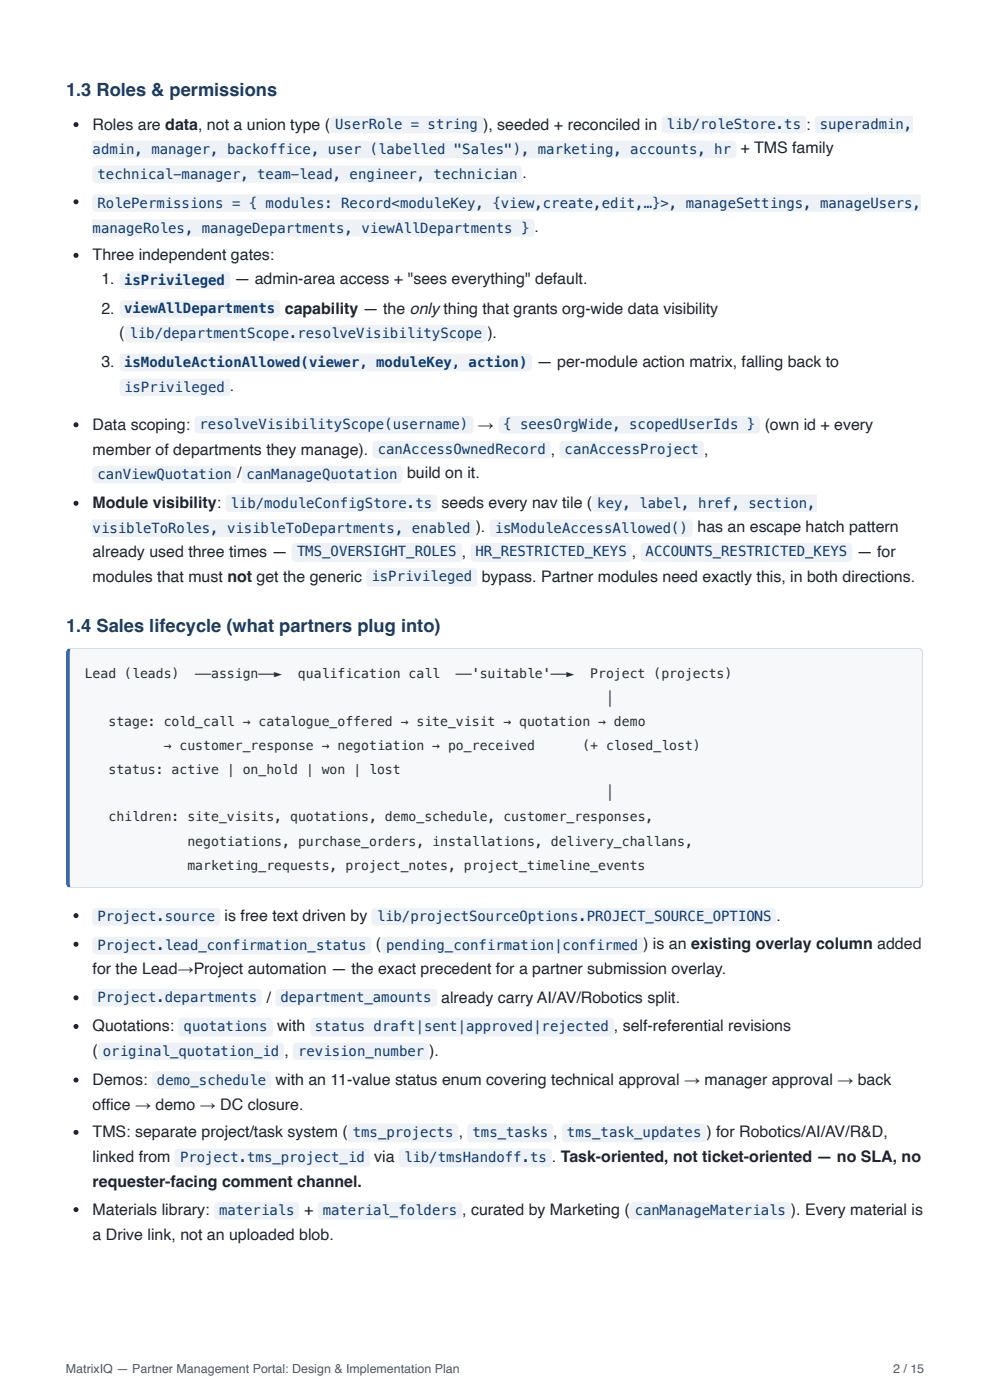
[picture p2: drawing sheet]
<svg xmlns="http://www.w3.org/2000/svg" width="210mm" height="297mm" viewBox="0 0 210 297" stroke-linecap="round" stroke-linejoin="round" font-family="sans-serif">
<defs><g id="words">
<g font-size="3.9" fill="#1e3a5f">
<text x="14" y="20.4">1.3 Roles &amp; permissions</text>
<text x="14" y="134.1">1.4 Sales lifecycle (what partners plug into)</text>
</g>
<g font-size="3.4" fill="#1f2430">
<text x="19.7" y="27.5">Roles are data, not a union type (</text>
<text x="102.6" y="27.5">), seeded + reconciled in</text>
<text x="171.2" y="27.5">:</text>
<text x="157.3" y="32.5">+ TMS family</text>
<text x="111" y="37.8">.</text>
<text x="113.5" y="49.2">.</text>
<text x="19.7" y="55.3">Three independent gates:</text>
<text x="21.5" y="60.3">1.</text>
<text x="49.8" y="60.3">— admin-area access + &quot;sees everything&quot; default.</text>
<text x="21.5" y="66.7">2.</text>
<text x="25.3" y="71.7">(</text>
<text x="60.5" y="66.7">capability — the only thing that grants org-wide data visibility</text>
<text x="103.5" y="71.7">).</text>
<text x="21.5" y="78.1">3.</text>
<text x="48.8" y="83.1">.</text>
<text x="114" y="78.1">— per-module action matrix, falling back to</text>
<text x="19.7" y="91.3">Data scoping:</text>
<text x="101.5" y="91.3">→</text>
<text x="162.4" y="91.3">(own id + every</text>
<text x="19.7" y="96.6">member of departments they manage).</text>
<text x="50.3" y="101.6">/</text>
<text x="86.4" y="101.6">build on it.</text>
<text x="116.9" y="96.6">,</text>
<text x="149.5" y="96.6">,</text>
<text x="19.7" y="107.9">Module visibility:</text>
<text x="93.8" y="107.9">seeds every nav tile (</text>
<text x="101" y="113">).</text>
<text x="148.1" y="113">has an escape hatch pattern</text>
<text x="19.7" y="118.3">already used three times —</text>
<text x="98" y="118.3">,</text>
<text x="134.2" y="118.3">,</text>
<text x="181.9" y="118.3">— for</text>
<text x="19.7" y="123.6">modules that must not get the generic</text>
<text x="102.3" y="123.6">bypass. Partner modules need exactly this, in both directions.</text>
<text x="47.7" y="195.5">is free text driven by</text>
<text x="164.9" y="195.5">.</text>
<text x="79.8" y="201.6">(</text>
<text x="136.6" y="201.6">) is an existing overlay column added</text>
<text x="19.7" y="206.9">for the Lead→Project automation — the exact precedent for a partner submission overlay.</text>
<text x="56.6" y="213">/</text>
<text x="93.7" y="213">already carry AI/AV/Robotics split.</text>
<text x="19.7" y="219.1">Quotations:</text>
<text x="58.8" y="219.1">with</text>
<text x="130.4" y="219.1">,</text>
<text x="132.2" y="219.1">self-referential revisions</text>
<text x="19.7" y="224.4">(</text>
<text x="60.4" y="224.4">,</text>
<text x="91.1" y="224.4">).</text>
<text x="19.7" y="230.5">Demos:</text>
<text x="58.5" y="230.5">with an 11-value status enum covering technical approval → manager approval → back</text>
<text x="19.7" y="235.7">offi ce → demo → DC closure.</text>
<text x="19.7" y="241.6">TMS: separate project/task system (</text>
<text x="97.4" y="241.6">,</text>
<text x="117.5" y="241.6">,</text>
<text x="150" y="241.6">) for Robotics/AI/AV/R&amp;D,</text>
<text x="19.7" y="246.9">linked from</text>
<text x="79.5" y="246.9">via</text>
<text x="117.2" y="246.9">.</text>
<text x="119.1" y="246.9">Task-oriented, not ticket-oriented — no SLA, no</text>
<text x="19.7" y="252.1">requester-facing comment channel.</text>
<text x="19.7" y="258">Materials library:</text>
<text x="64.6" y="258">+</text>
<text x="98.1" y="258">,</text>
<text x="100" y="258">curated by Marketing (</text>
<text x="168" y="258">). Every material is</text>
<text x="19.7" y="263.3">a Drive link, not an uploaded blob.</text>
</g>
<g font-size="3" fill="#0b3a6f">
<text x="71.2" y="27.4">UserRole = string</text>
<text x="141.6" y="27.4">lib/roleStore.ts</text>
<text x="174.1" y="27.4">superadmin,</text>
<text x="19.7" y="32.7">admin, manager, backoffice, user (labelled &quot;Sales&quot;), marketing, accounts, hr</text>
<text x="20.7" y="38">technical-manager, team-lead, engineer, technician</text>
<text x="20.7" y="44.1">RolePermissions = { modules: Record&lt;moduleKey, {view,create,edit,…}&gt;, manageSettings, manageUsers,</text>
<text x="19.7" y="49.4">manageRoles, manageDepartments, viewAllDepartments }</text>
<text x="26.4" y="60.5">isPrivileged</text>
<text x="26.4" y="66.6">viewAllDepartments</text>
<text x="27.5" y="71.9">lib/departmentScope.resolveVisibilityScope</text>
<text x="26.4" y="78">isModuleActionAllowed(viewer, moduleKey, action)</text>
<text x="26.4" y="83.3">isPrivileged</text>
<text x="42.4" y="91.2">resolveVisibilityScope(username)</text>
<text x="106.9" y="91.2">{ seesOrgWide, scopedUserIds }</text>
<text x="20.7" y="101.8">canViewQuotation</text>
<text x="52.3" y="101.8">canManageQuotation</text>
<text x="80.2" y="96.5">canAccessOwnedRecord</text>
<text x="119.9" y="96.5">canAccessProject</text>
<text x="49" y="107.9">lib/moduleConfigStore.ts</text>
<text x="126.8" y="107.9">key, label, href, section,</text>
<text x="19.7" y="113.2">visibleToRoles, visibleToDepartments, enabled</text>
<text x="105.1" y="113.2">isModuleAccessAllowed()</text>
<text x="63.1" y="118.2">TMS_OVERSIGHT_ROLES</text>
<text x="101" y="118.2">HR_RESTRICTED_KEYS</text>
<text x="137.1" y="118.2">ACCOUNTS_RESTRICTED_KEYS</text>
<text x="78.9" y="123.5">isPrivileged</text>
<text x="20.7" y="195.7">Project.source</text>
<text x="80" y="195.7">lib/projectSourceOptions.PROJECT_SOURCE_OPTIONS</text>
<text x="20.7" y="201.8">Project.lead_confirmation_status</text>
<text x="82" y="201.8">pending_confirmation|confirmed</text>
<text x="20.7" y="212.9">Project.departments</text>
<text x="59.6" y="212.9">department_amounts</text>
<text x="39" y="219">quotations</text>
<text x="66.9" y="219">status draft|sent|approved|rejected</text>
<text x="21.9" y="224.3">original_quotation_id</text>
<text x="63.3" y="224.3">revision_number</text>
<text x="33.3" y="230.4">demo_schedule</text>
<text x="74.9" y="241.5">tms_projects</text>
<text x="100.3" y="241.5">tms_tasks</text>
<text x="120.4" y="241.5">tms_task_updates</text>
<text x="38.2" y="246.8">Project.tms_project_id</text>
<text x="85.8" y="246.8">lib/tmsHandoff.ts</text>
<text x="46.5" y="258.1">materials</text>
<text x="68.5" y="258.1">material_folders</text>
<text x="134.8" y="258.1">canManageMaterials</text>
</g>
<g font-size="2.8" fill="#233">
<text x="18" y="143.9">Lead (leads)</text>
<text x="41.5" y="143.9">──assign──►</text>
<text x="63.3" y="143.9">qualification call</text>
<text x="96.8" y="143.9">──'suitable'──►</text>
<text x="125.3" y="143.9">Project (projects)</text>
<text x="128.7" y="149.2">│</text>
<text x="23" y="154.3">stage: cold_call → catalogue_offered → site_visit → quotation → demo</text>
<text x="34.8" y="159.3">→ customer_response → negotiation → po_received</text>
<text x="123.7" y="159.3">(+ closed_lost)</text>
<text x="23" y="164.3">status: active | on_hold | won | lost</text>
<text x="128.7" y="169.3">│</text>
<text x="23" y="174.4">children: site_visits, quotations, demo_schedule, customer_responses,</text>
<text x="39.8" y="179.7">negotiations, purchase_orders, installations, delivery_challans,</text>
<text x="39.8" y="184.7">marketing_requests, project_notes, project_timeline_events</text>
</g>
<g font-size="2.6" fill="#505864">
<text x="14" y="291.6">MatrixIQ — Partner Management Portal: Design &amp; Implementation Plan</text>
<text x="189.6" y="291.6">2 / 15</text>
</g>
</g></defs>
<path d="M14.7 137.9l.4-.2h179.9a.93 .93 0 0 1 .9 .9v49a.93 .93 0 0 1-.9 .9h-179.9a.83 .83 0 0 1-.7-.9v-49z" fill="#f6f8fa"/>
<g fill="#d8dee6">
<path d="M14 137.6h182.1v.7h-182.1z"/>
<path d="M14 187.9h182.1v.7h-182.1z"/>
<path d="M195.3 137.6h.8v51h-.8z"/>
</g>
<path d="M14 137.6h1.1v51h-1.1z" fill="#2563eb"/>
<circle cx="16.1" cy="26.5" r=".53" fill="#1f2430"/>
<g fill="#eef1f6">
<path d="M70.3 24.8l.6-.2h31a.79 .79 0 0 1 .8 .8v2.1a.79 .79 0 0 1-.8 .8h-31a.79 .79 0 0 1-.8-.8v-2.1z"/>
<path d="M140.7 24.8l.6-.2h29.1a.79 .79 0 0 1 .8 .8v2.1a.79 .79 0 0 1-.8 .8h-29.1a.79 .79 0 0 1-.8-.8v-2.1z"/>
<path d="M173.3 24.8l.5-.2h19.9v3.7h-19.9a.79 .79 0 0 1-.8-.8v-2.1z"/>
<path d="M19.5 29.9h136.1a.79 .79 0 0 1 .8 .8v2.1a.79 .79 0 0 1-.8 .8h-136.1z"/>
<path d="M19.8 35.4l.6-.2h89.7a.79 .79 0 0 1 .8 .8v2.1a.79 .79 0 0 1-.8 .8h-89.7a.79 .79 0 0 1-.8-.8v-2.1z"/>
</g>
<circle cx="16.1" cy="42.9" r=".53" fill="#1f2430"/>
<g fill="#eef1f6">
<path d="M19.8 41.5l.6-.2h175.2v3.7h-175.2a.79 .79 0 0 1-.8-.8v-2.1z"/>
<path d="M19.5 46.6h93.2a.79 .79 0 0 1 .8 .8v2.1a.79 .79 0 0 1-.8 .8h-93.2z"/>
</g>
<circle cx="16.1" cy="54.2" r=".53" fill="#1f2430"/>
<g fill="#eef1f6">
<path d="M25.6 57.9l.6-.2h22a.79 .79 0 0 1 .7 .8v2.1a.79 .79 0 0 1-.7 .8h-22a.79 .79 0 0 1-.8-.8v-2.1z"/>
<path d="M25.6 64l.6-.2h32.5a.79 .79 0 0 1 .8 .8v2.1a.79 .79 0 0 1-.8 .8h-32.5a.79 .79 0 0 1-.8-.8v-2.1z"/>
<path d="M26.7 69.3l.6-.2h75.4a.79 .79 0 0 1 .8 .7v2.2a.79 .79 0 0 1-.8 .8h-75.4a.79 .79 0 0 1-.8-.8v-2.2z"/>
<path d="M25.6 75.4l.6-.3h86a.79 .79 0 0 1 .8 .8v2.2a.79 .79 0 0 1-.8 .7h-86a.79 .79 0 0 1-.8-.7v-2.2z"/>
<path d="M25.6 80.7l.6-.3h22a.79 .79 0 0 1 .7 .8v2.1a.79 .79 0 0 1-.7 .8h-22a.79 .79 0 0 1-.8-.8v-2.1z"/>
</g>
<circle cx="16.1" cy="90.2" r=".53" fill="#1f2430"/>
<g fill="#eef1f6">
<path d="M41.5 88.6l.6-.2h57.6a.79 .79 0 0 1 .8 .8v2.1a.79 .79 0 0 1-.8 .8h-57.6a.79 .79 0 0 1-.8-.8v-2.1z"/>
<path d="M106.1 88.6l.5-.2h54a.79 .79 0 0 1 .8 .8v2.1a.79 .79 0 0 1-.8 .8h-54a.79 .79 0 0 1-.8-.8v-2.1z"/>
<path d="M79.3 93.9l.6-.2h36.3a.79 .79 0 0 1 .7 .8v2.1a.79 .79 0 0 1-.7 .8h-36.3a.79 .79 0 0 1-.8-.8v-2.1z"/>
<path d="M119 93.9l.6-.2h29.1a.79 .79 0 0 1 .8 .8v2.1a.79 .79 0 0 1-.8 .8h-29.1a.79 .79 0 0 1-.8-.8v-2.1z"/>
<path d="M19.8 99.2l.6-.2h29.1a.79 .79 0 0 1 .8 .7v2.2a.79 .79 0 0 1-.8 .8h-29.1a.79 .79 0 0 1-.8-.8v-2.2z"/>
<path d="M51.6 99.2l.5-.2h32.6a.79 .79 0 0 1 .8 .7v2.2a.79 .79 0 0 1-.8 .8h-32.6a.79 .79 0 0 1-.8-.8v-2.2z"/>
</g>
<circle cx="16.1" cy="106.9" r=".53" fill="#1f2430"/>
<g fill="#eef1f6">
<path d="M48.1 105.3l.6-.3h43.4a.79 .79 0 0 1 .8 .8v2.1a.79 .79 0 0 1-.8 .8h-43.4a.79 .79 0 0 1-.8-.8v-2.1z"/>
<path d="M125.9 105.3l.6-.3h46.9v3.7h-46.9a.79 .79 0 0 1-.8-.8v-2.1z"/>
<path d="M19.5 110.3h80.8a.79 .79 0 0 1 .8 .8v2.1a.79 .79 0 0 1-.8 .8h-80.8z"/>
<path d="M104.2 110.6l.6-.3h41.5a.79 .79 0 0 1 .8 .8v2.1a.79 .79 0 0 1-.8 .8h-41.5a.79 .79 0 0 1-.8-.8v-2.1z"/>
<path d="M62.1 115.6l.6-.2h34.7a.79 .79 0 0 1 .8 .8v2.3a.79 .79 0 0 1-.8 .8h-34.7a.79 .79 0 0 1-.8-.8v-2.3z"/>
<path d="M100.2 115.6l.6-.2h32.5a.79 .79 0 0 1 .8 .8v2.3a.79 .79 0 0 1-.8 .8h-32.5a.79 .79 0 0 1-.8-.8v-2.3z"/>
<path d="M136.2 115.6l.6-.2h43.4a.79 .79 0 0 1 .8 .8v2.3a.79 .79 0 0 1-.8 .8h-43.4a.79 .79 0 0 1-.8-.8v-2.3z"/>
<path d="M78 120.9l.6-.3h21.9a.79 .79 0 0 1 .8 .8v2.4a.79 .79 0 0 1-.8 .8h-21.9a.79 .79 0 0 1-.8-.8v-2.4z"/>
</g>
<circle cx="16.1" cy="194.5" r=".53" fill="#1f2430"/>
<g fill="#eef1f6">
<path d="M19.8 193.1l.6-.2h25.6a.79 .79 0 0 1 .8 .8v2.1a.79 .79 0 0 1-.8 .8h-25.6a.79 .79 0 0 1-.8-.8v-2.1z"/>
<path d="M79.1 193.1l.5-.2h84.4a.79 .79 0 0 1 .8 .8v2.1a.79 .79 0 0 1-.8 .8h-84.4a.79 .79 0 0 1-.8-.8v-2.1z"/>
</g>
<circle cx="16.1" cy="200.6" r=".53" fill="#1f2430"/>
<g fill="#eef1f6">
<path d="M19.8 199.2l.6-.2h57.7a.79 .79 0 0 1 .7 .8v2.1a.79 .79 0 0 1-.7 .8h-57.7a.79 .79 0 0 1-.8-.8v-2.1z"/>
<path d="M81.2 199.2l.6-.2h53.9a.79 .79 0 0 1 .8 .8v2.1a.79 .79 0 0 1-.8 .8h-53.9a.79 .79 0 0 1-.8-.8v-2.1z"/>
</g>
<circle cx="16.1" cy="211.9" r=".53" fill="#1f2430"/>
<g fill="#eef1f6">
<path d="M19.8 210.3l.6-.2h34.4a.79 .79 0 0 1 .8 .8v2.1a.79 .79 0 0 1-.8 .8h-34.4a.79 .79 0 0 1-.8-.8v-2.1z"/>
<path d="M58.7 210.3l.6-.2h32.8a.79 .79 0 0 1 .8 .8v2.1a.79 .79 0 0 1-.8 .8h-32.8a.79 .79 0 0 1-.8-.8v-2.1z"/>
</g>
<circle cx="16.1" cy="218" r=".53" fill="#1f2430"/>
<g fill="#eef1f6">
<path d="M38.1 216.4l.5-.2h18.5a.79 .79 0 0 1 .8 .8v2.3a.79 .79 0 0 1-.8 .8h-18.5a.79 .79 0 0 1-.8-.8v-2.3z"/>
<path d="M66.1 216.4l.6-.2h62.9a.79 .79 0 0 1 .8 .8v2.3a.79 .79 0 0 1-.8 .8h-62.9a.79 .79 0 0 1-.8-.8v-2.3z"/>
<path d="M21.1 221.7l.6-.2h37.8a.79 .79 0 0 1 .8 .7v2.2a.79 .79 0 0 1-.8 .8h-37.8a.79 .79 0 0 1-.8-.8v-2.2z"/>
<path d="M62.4 221.7l.6-.2h27.2a.79 .79 0 0 1 .8 .7v2.2a.79 .79 0 0 1-.8 .8h-27.2a.79 .79 0 0 1-.8-.8v-2.2z"/>
</g>
<circle cx="16.1" cy="229.4" r=".53" fill="#1f2430"/>
<path d="M32.5 227.8l.6-.3h23.8a.79 .79 0 0 1 .8 .8v2.2a.79 .79 0 0 1-.8 .7h-23.8a.79 .79 0 0 1-.8-.7v-2.2z" fill="#eef1f6"/>
<circle cx="16.1" cy="240.5" r=".53" fill="#1f2430"/>
<g fill="#eef1f6">
<path d="M74.1 238.9l.5-.2h22a.79 .79 0 0 1 .8 .7v2.4a.79 .79 0 0 1-.8 .8h-22a.79 .79 0 0 1-.8-.8v-2.4z"/>
<path d="M99.5 238.9l.5-.2h16.7a.79 .79 0 0 1 .8 .7v2.4a.79 .79 0 0 1-.8 .8h-16.7a.79 .79 0 0 1-.8-.8v-2.4z"/>
<path d="M119.6 238.9l.5-.2h29.1a.79 .79 0 0 1 .8 .7v2.4a.79 .79 0 0 1-.8 .8h-29.1a.79 .79 0 0 1-.8-.8v-2.4z"/>
<path d="M37.3 244.2l.5-.3h40a.79 .79 0 0 1 .8 .8v2.4a.79 .79 0 0 1-.8 .8h-40a.79 .79 0 0 1-.8-.8v-2.4z"/>
<path d="M84.9 244.2l.6-.3h30.9a.79 .79 0 0 1 .8 .8v2.4a.79 .79 0 0 1-.8 .8h-30.9a.79 .79 0 0 1-.8-.8v-2.4z"/>
</g>
<circle cx="16.1" cy="256.9" r=".53" fill="#1f2430"/>
<g fill="#eef1f6">
<path d="M45.7 255.6l.6-.3h16.4a.79 .79 0 0 1 .8 .8v2.1a.79 .79 0 0 1-.8 .8h-16.4a.79 .79 0 0 1-.8-.8v-2.1z"/>
<path d="M67.7 255.6l.6-.3h29.1a.79 .79 0 0 1 .8 .8v2.1a.79 .79 0 0 1-.8 .8h-29.1a.79 .79 0 0 1-.8-.8v-2.1z"/>
<path d="M133.8 255.6l.6-.3h32.8a.79 .79 0 0 1 .8 .8v2.1a.79 .79 0 0 1-.8 .8h-32.8a.79 .79 0 0 1-.8-.8v-2.1z"/>
</g>
<use href="#words"/>
</svg>
